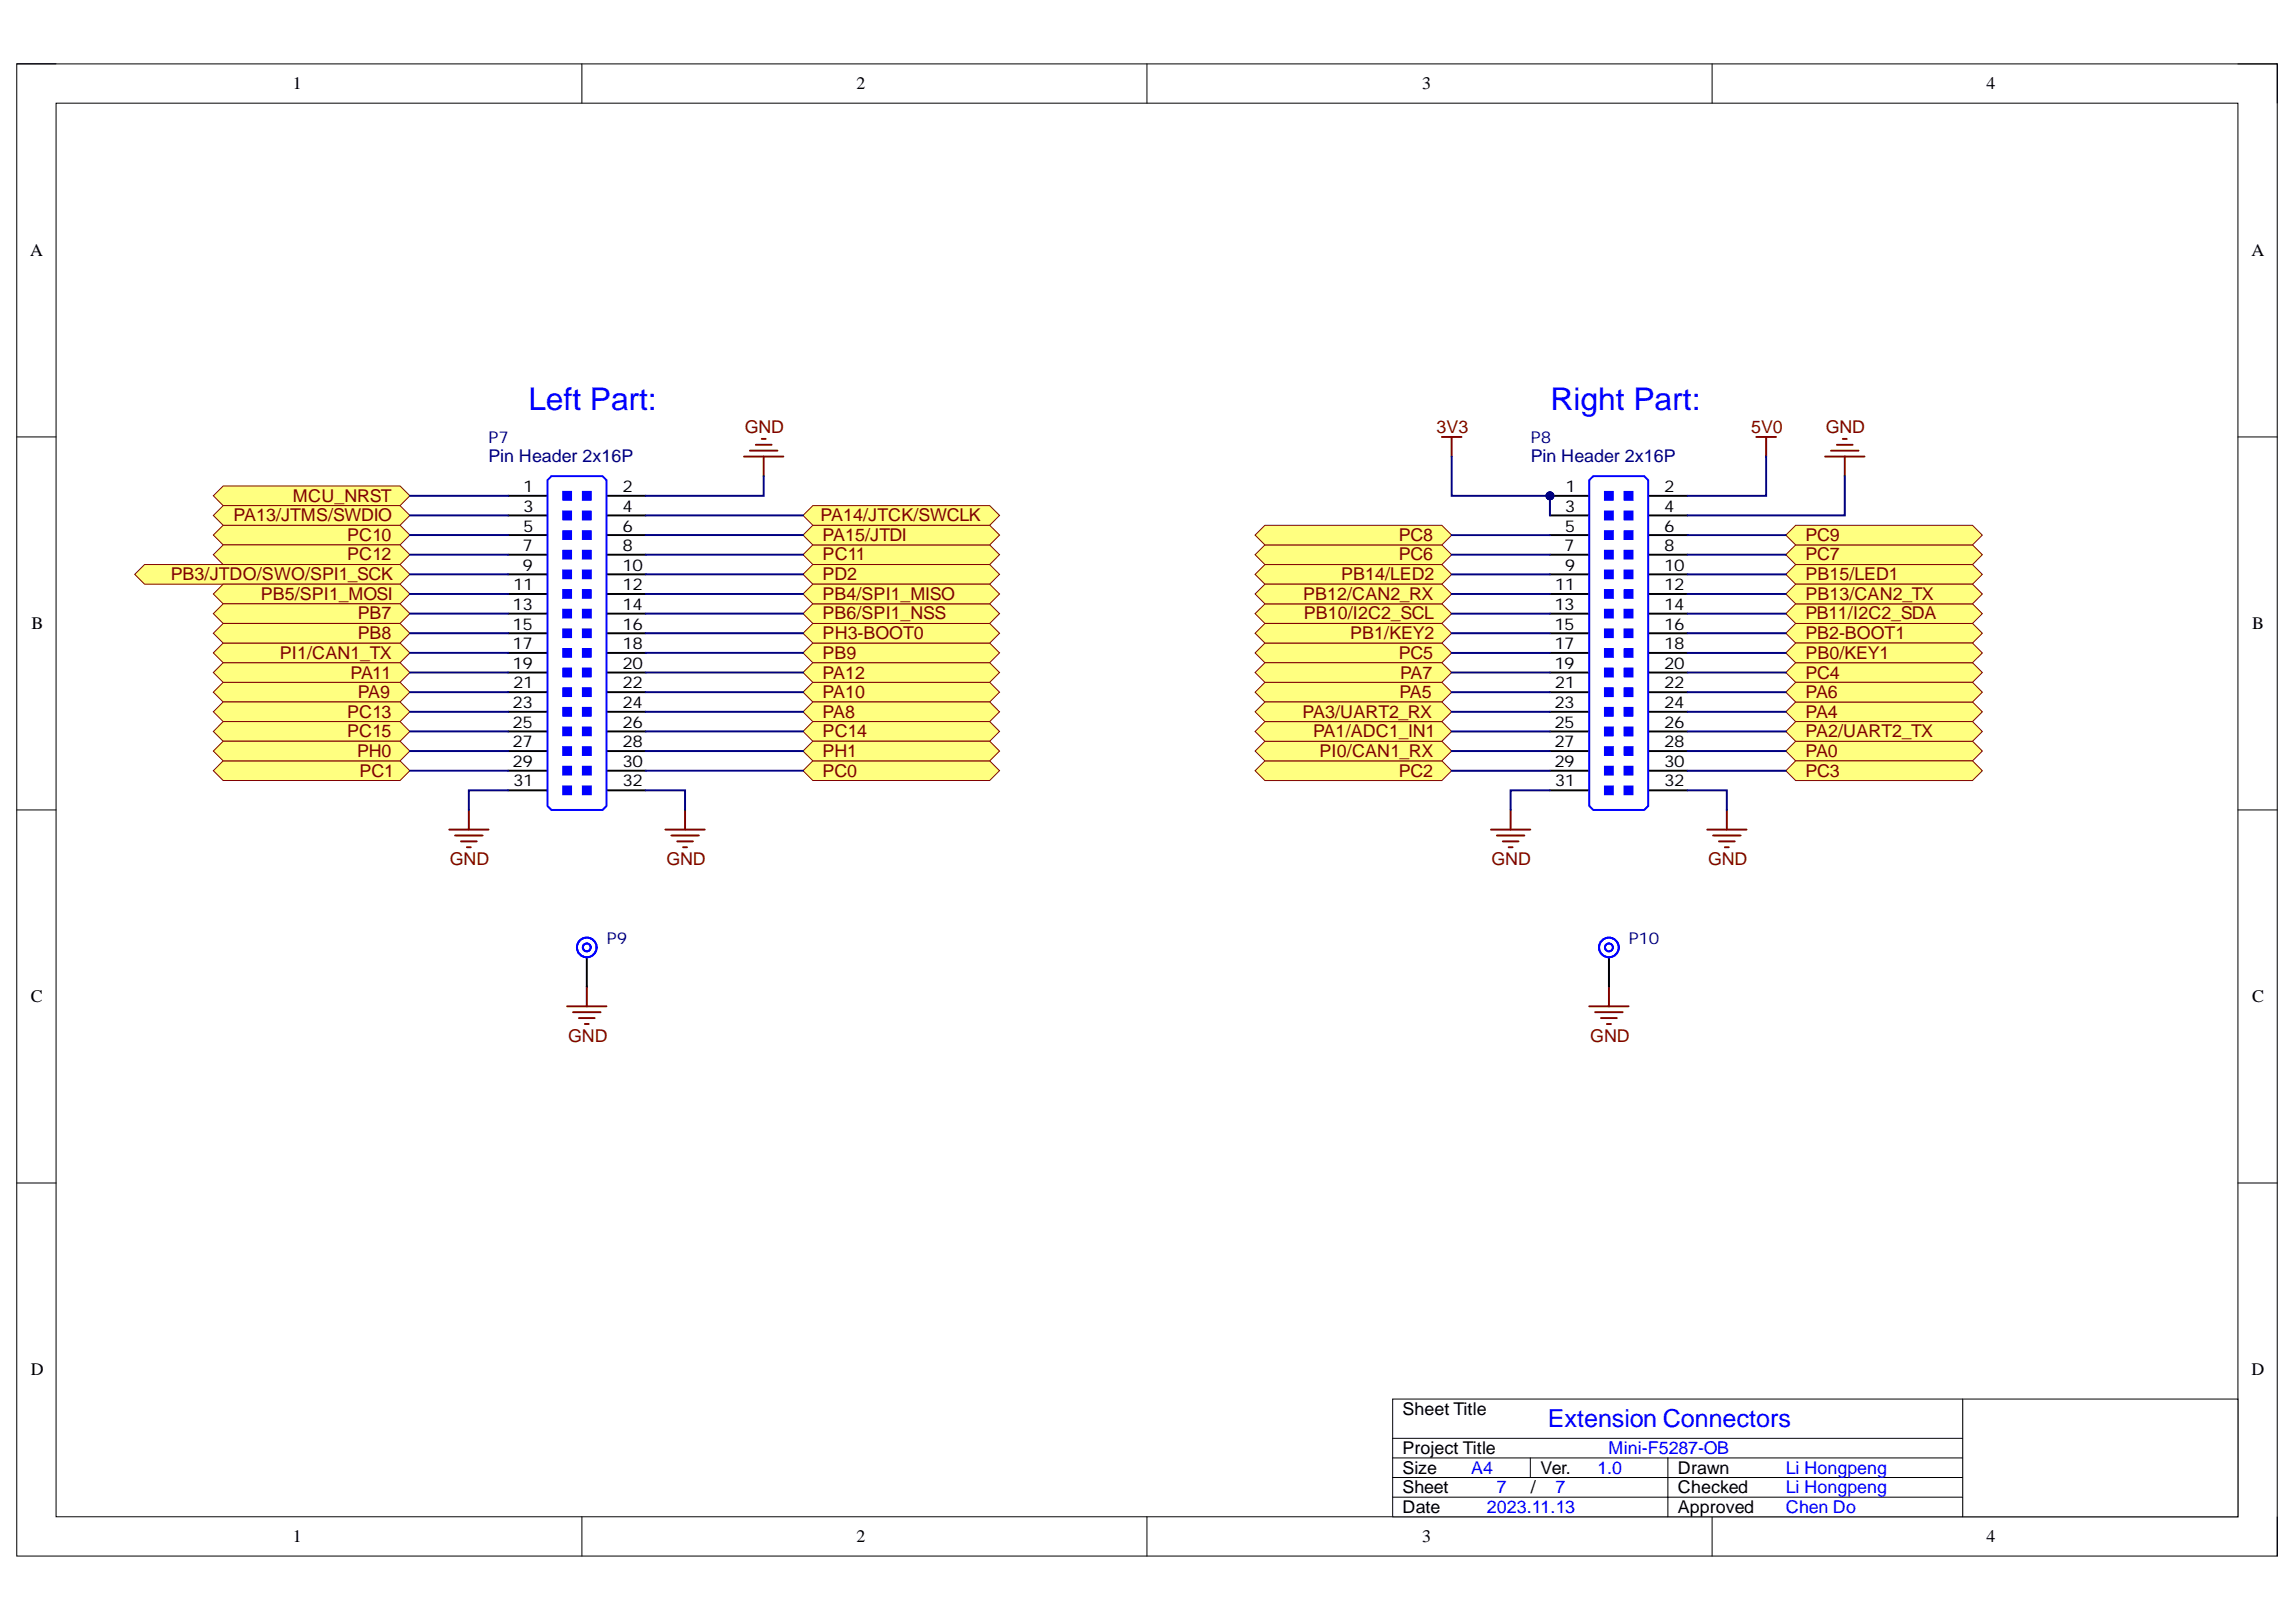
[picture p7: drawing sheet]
<svg xmlns="http://www.w3.org/2000/svg" width="297mm" height="210mm" viewBox="0 0 297 210" stroke-linecap="round" stroke-linejoin="round" font-family="sans-serif">
<defs><g id="words">
<g font-size="4.1" fill="#00f">
<text x="68.4" y="53.1">Left Part:</text>
<text x="200.6" y="53.1">Right Part:</text>
</g>
<text font-size="3.2" fill="#00f" x="200.2" y="184.7">Extension Connectors</text>
<g font-size="2.3">
<text x="37.9" y="11.6">1</text>
<text x="110.8" y="11.6">2</text>
<text x="184" y="11.6">3</text>
<text x="257" y="11.6">4</text>
<text x="3.9" y="33.1">A</text>
<text x="291.3" y="33.1">A</text>
<text x="4.1" y="81.4">B</text>
<text x="291.4" y="81.4">B</text>
<text x="4" y="129.7">C</text>
<text x="291.4" y="129.7">C</text>
<text x="4" y="177.9">D</text>
<text x="291.3" y="177.9">D</text>
<text x="181.5" y="183.1">Sheet Title</text>
<text x="181.5" y="188.2">Project Title</text>
<text x="181.5" y="190.7">Size</text>
<text x="199.3" y="190.7">Ver.</text>
<text x="217.1" y="190.7">Drawn</text>
<text x="181.5" y="193.2">Sheet</text>
<text x="181.5" y="195.8">Date</text>
<text x="198" y="193.2">/</text>
<text x="217.1" y="195.8">Approved</text>
<text x="217.1" y="193.2">Checked</text>
<text x="37.9" y="199.6">1</text>
<text x="110.8" y="199.6">2</text>
<text x="184" y="199.6">3</text>
<text x="257" y="199.6">4</text>
</g>
<g font-size="2.3" fill="#000080">
<text x="63.2" y="59.8">Pin Header 2x16P</text>
<text x="198" y="59.8">Pin Header 2x16P</text>
</g>
<g font-size="2.3" fill="#800000">
<text x="96.4" y="56">GND</text>
<text x="185.9" y="56">3V3</text>
<text x="226.6" y="56">5V0</text>
<text x="236.2" y="56">GND</text>
<text x="37.9" y="64.9">MCU_NRST</text>
<text x="30.2" y="67.5">PA13/JTMS/SWDIO</text>
<text x="44.9" y="70">PC10</text>
<text x="106.2" y="67.5">PA14/JTCK/SWCLK</text>
<text x="106.4" y="70">PA15/JTDI</text>
<text x="181" y="70">PC8</text>
<text x="233.6" y="70">PC9</text>
<text x="22.1" y="75.1">PB3/JTDO/SWO/SPI1_SCK</text>
<text x="33.8" y="77.6">PB5/SPI1_MOSI</text>
<text x="44.9" y="72.5">PC12</text>
<text x="106.4" y="72.5">PC11</text>
<text x="106.4" y="75.1">PD2</text>
<text x="106.4" y="77.6">PB4/SPI1_MISO</text>
<text x="168.6" y="77.6">PB12/CAN2_RX</text>
<text x="173.5" y="75.1">PB14/LED2</text>
<text x="181" y="72.5">PC6</text>
<text x="233.6" y="72.5">PC7</text>
<text x="233.6" y="75.1">PB15/LED1</text>
<text x="233.6" y="77.6">PB13/CAN2_TX</text>
<text x="46.3" y="80.1">PB7</text>
<text x="46.3" y="82.7">PB8</text>
<text x="106.4" y="82.7">PH3-BOOT0</text>
<text x="106.4" y="80.1">PB6/SPI1_NSS</text>
<text x="168.7" y="80.1">PB10/I2C2_SCL</text>
<text x="174.7" y="82.7">PB1/KEY2</text>
<text x="233.6" y="82.7">PB2-BOOT1</text>
<text x="233.6" y="80.1">PB11/I2C2_SDA</text>
<text x="36.2" y="85.3">PI1/CAN1_TX</text>
<text x="45.3" y="87.8">PA11</text>
<text x="106.4" y="87.8">PA12</text>
<text x="106.4" y="85.3">PB9</text>
<text x="181" y="85.3">PC5</text>
<text x="181.1" y="87.8">PA7</text>
<text x="233.6" y="87.8">PC4</text>
<text x="233.6" y="85.3">PB0/KEY1</text>
<text x="44.9" y="92.9">PC13</text>
<text x="44.9" y="95.4">PC15</text>
<text x="46.3" y="90.4">PA9</text>
<text x="106.4" y="90.4">PA10</text>
<text x="106.4" y="92.9">PA8</text>
<text x="106.4" y="95.4">PC14</text>
<text x="168.5" y="92.9">PA3/UART2_RX</text>
<text x="169.9" y="95.4">PA1/ADC1_IN1</text>
<text x="181" y="90.4">PA5</text>
<text x="233.6" y="92.9">PA4</text>
<text x="233.6" y="90.4">PA6</text>
<text x="233.6" y="95.4">PA2/UART2_TX</text>
<text x="46.2" y="98">PH0</text>
<text x="46.5" y="100.5">PC1</text>
<text x="106.4" y="100.5">PC0</text>
<text x="106.4" y="98">PH1</text>
<text x="170.7" y="98">PI0/CAN1_RX</text>
<text x="181" y="100.5">PC2</text>
<text x="233.6" y="98">PA0</text>
<text x="233.6" y="100.5">PC3</text>
<text x="58.2" y="111.9">GND</text>
<text x="86.2" y="111.9">GND</text>
<text x="193" y="111.9">GND</text>
<text x="221" y="111.9">GND</text>
<text x="73.5" y="134.8">GND</text>
<text x="205.7" y="134.8">GND</text>
</g>
<g font-size="2.3" fill="#00f">
<text x="190.3" y="190.7">A4</text>
<text x="206.7" y="190.7">1.0</text>
<text x="208.1" y="188.2">Mini-F5287-OB</text>
<text x="231" y="190.7">Li Hongpeng</text>
<text x="192.4" y="195.8">2023.11.13</text>
<text x="193.6" y="193.2">7</text>
<text x="201.3" y="193.2">7</text>
<text x="231" y="193.2">Li Hongpeng</text>
<text x="231" y="195.8">Chen Do</text>
</g>
<g font-size="2.1" fill="#000080">
<text x="63.2" y="57.3">P7</text>
<text x="198" y="57.3">P8</text>
<text x="78.5" y="122.1">P9</text>
<text x="210.7" y="122.1">P10</text>
</g>
<g font-size="2.1">
<text x="67.7" y="63.7">1</text>
<text x="80.5" y="63.7">2</text>
<text x="202.5" y="63.7">1</text>
<text x="215.3" y="63.7">2</text>
<text x="67.6" y="71.3">7</text>
<text x="67.7" y="66.3">3</text>
<text x="67.7" y="68.8">5</text>
<text x="80.5" y="68.8">6</text>
<text x="80.5" y="66.3">4</text>
<text x="80.5" y="71.3">8</text>
<text x="202.4" y="71.3">7</text>
<text x="202.4" y="66.3">3</text>
<text x="202.4" y="68.8">5</text>
<text x="215.3" y="68.8">6</text>
<text x="215.3" y="66.3">4</text>
<text x="215.3" y="71.3">8</text>
<text x="66.4" y="76.4">11</text>
<text x="67.6" y="73.9">9</text>
<text x="80.5" y="73.9">10</text>
<text x="80.5" y="76.4">12</text>
<text x="201.2" y="76.4">11</text>
<text x="202.4" y="73.9">9</text>
<text x="215.3" y="73.9">10</text>
<text x="215.3" y="76.4">12</text>
<text x="66.3" y="78.9">13</text>
<text x="66.3" y="81.5">15</text>
<text x="80.5" y="78.9">14</text>
<text x="80.5" y="81.5">16</text>
<text x="201.1" y="78.9">13</text>
<text x="201.1" y="81.5">15</text>
<text x="215.3" y="78.9">14</text>
<text x="215.3" y="81.5">16</text>
<text x="66.3" y="84">17</text>
<text x="66.3" y="86.6">19</text>
<text x="66.4" y="89.1">21</text>
<text x="80.5" y="84">18</text>
<text x="80.5" y="86.6">20</text>
<text x="80.5" y="89.1">22</text>
<text x="201.1" y="84">17</text>
<text x="201.1" y="86.6">19</text>
<text x="201.2" y="89.1">21</text>
<text x="215.3" y="84">18</text>
<text x="215.3" y="86.6">20</text>
<text x="215.3" y="89.1">22</text>
<text x="66.3" y="91.6">23</text>
<text x="66.3" y="94.2">25</text>
<text x="80.5" y="91.6">24</text>
<text x="80.5" y="94.2">26</text>
<text x="201.1" y="91.6">23</text>
<text x="201.1" y="94.2">25</text>
<text x="215.3" y="91.6">24</text>
<text x="215.3" y="94.2">26</text>
<text x="66.3" y="96.7">27</text>
<text x="66.3" y="99.2">29</text>
<text x="66.4" y="101.8">31</text>
<text x="80.5" y="96.7">28</text>
<text x="80.5" y="99.2">30</text>
<text x="80.5" y="101.8">32</text>
<text x="201.1" y="96.7">27</text>
<text x="201.1" y="99.2">29</text>
<text x="201.2" y="101.8">31</text>
<text x="215.3" y="96.7">28</text>
<text x="215.3" y="99.2">30</text>
<text x="215.3" y="101.8">32</text>
</g>
</g></defs>
<path d="M2.2 8.3h292.4v193.1h-292.4z" fill="none" stroke="#000" stroke-width=".13"/>
<path d="M7.3 13.4h282.2v182.9h-282.2z" fill-rule="evenodd" fill="#fff"/>
<g fill="none" stroke="#000" stroke-width=".13">
<path d="M2.2 8.3h5.1M7.3 13.4h282.2v182.9h-282.2zM75.3 8.3v5M148.4 8.3v5M221.5 8.3v5.1M289.5 8.3h5.1v5.1M2.2 56.5h5.1M289.5 56.5h5.1M2.2 104.8h5.1M289.5 104.8h5.1M2.2 153.1h5.1M289.5 153.1h5.1"/>
<path d="M75.3 196.3v5.1M148.4 196.3v5.1M221.5 196.3v5.1M294.6 196.3v5.1"/>
</g>
<path d="M180.2 181.1h109.3v15.2h-109.3z" fill-rule="evenodd" fill="#fff"/>
<path d="M180.2 181.1h109.3v15.2h-109.3zM180.2 193.8h73.7M180.2 188.7h73.7M180.2 191.2h73.7M180.2 186.1h73.7M198 188.7v2.5M215.8 188.7v7.6M253.9 181.1v15.2" fill="none" stroke="#000" stroke-width=".13"/>
<path d="M163.6 88.3h22.9l1.3 1.3-1.3 1.2h-22.9l-1.2-1.2z" fill-rule="evenodd" fill="#ffff80"/>
<path d="M163.6 88.3h22.9l1.3 1.3-1.3 1.2h-22.9l-1.2-1.2z" fill="none" stroke="#800000" stroke-width=".13"/>
<path d="M163.6 98.5h22.9l1.3 1.2-1.3 1.3h-22.9l-1.2-1.3z" fill-rule="evenodd" fill="#ffff80"/>
<path d="M163.6 98.5h22.9l1.3 1.2-1.3 1.3h-22.9l-1.2-1.3z" fill="none" stroke="#800000" stroke-width=".13"/>
<path d="M162.4 97.2l1.2-1.3h22.9l1.3 1.3-1.3 1.3h-22.9z" fill-rule="evenodd" fill="#ffff80"/>
<path d="M162.4 97.2l1.2-1.3h22.9l1.3 1.3-1.3 1.3h-22.9z" fill="none" stroke="#800000" stroke-width=".13"/>
<path d="M162.4 71.8l1.2-1.3h22.9l1.3 1.3-1.3 1.3h-22.9z" fill-rule="evenodd" fill="#ffff80"/>
<path d="M162.4 71.8l1.2-1.3h22.9l1.3 1.3-1.3 1.3h-22.9z" fill="none" stroke="#800000" stroke-width=".13"/>
<path d="M163.6 83.2h22.9l1.3 1.3-1.3 1.3h-22.9l-1.2-1.3z" fill-rule="evenodd" fill="#ffff80"/>
<path d="M163.6 83.2h22.9l1.3 1.3-1.3 1.3h-22.9l-1.2-1.3z" fill="none" stroke="#800000" stroke-width=".13"/>
<path d="M162.4 87l1.2-1.2h22.9l1.3 1.2-1.3 1.3h-22.9z" fill-rule="evenodd" fill="#ffff80"/>
<path d="M162.4 87l1.2-1.2h22.9l1.3 1.2-1.3 1.3h-22.9z" fill="none" stroke="#800000" stroke-width=".13"/>
<path d="M231 97.2l1.3-1.3h22.9l1.3 1.3-1.3 1.3h-22.9z" fill-rule="evenodd" fill="#ffff80"/>
<path d="M231 97.2l1.3-1.3h22.9l1.3 1.3-1.3 1.3h-22.9z" fill="none" stroke="#800000" stroke-width=".13"/>
<path d="M231 92.1l1.3-1.3h22.9l1.3 1.3-1.3 1.3h-22.9z" fill-rule="evenodd" fill="#ffff80"/>
<path d="M231 92.1l1.3-1.3h22.9l1.3 1.3-1.3 1.3h-22.9z" fill="none" stroke="#800000" stroke-width=".13"/>
<path d="M232.3 98.5h22.9l1.3 1.2-1.3 1.3h-22.9l-1.3-1.3z" fill-rule="evenodd" fill="#ffff80"/>
<path d="M232.3 98.5h22.9l1.3 1.2-1.3 1.3h-22.9l-1.3-1.3z" fill="none" stroke="#800000" stroke-width=".13"/>
<path d="M231 71.8l1.3-1.3h22.9l1.3 1.3-1.3 1.3h-22.9z" fill-rule="evenodd" fill="#ffff80"/>
<path d="M231 71.8l1.3-1.3h22.9l1.3 1.3-1.3 1.3h-22.9z" fill="none" stroke="#800000" stroke-width=".13"/>
<path d="M231 87l1.3-1.2h22.9l1.3 1.2-1.3 1.3h-22.9z" fill-rule="evenodd" fill="#ffff80"/>
<path d="M231 87l1.3-1.2h22.9l1.3 1.2-1.3 1.3h-22.9z" fill="none" stroke="#800000" stroke-width=".13"/>
<path d="M232.3 88.3h22.9l1.3 1.3-1.3 1.2h-22.9l-1.3-1.2z" fill-rule="evenodd" fill="#ffff80"/>
<path d="M232.3 88.3h22.9l1.3 1.3-1.3 1.2h-22.9l-1.3-1.2z" fill="none" stroke="#800000" stroke-width=".13"/>
<path d="M186.5 56.5h2.6M187.8 56.5v2.6M236.1 59.1h5.1M236.9 58.3h3.5M237.6 57.6h2.1M238.4 56.8h.5M238.7 59.1v2.5" fill="none" stroke="#800000" stroke-width=".25"/>
<path d="M163.6 93.4h22.9l1.3 1.3-1.3 1.2h-22.9l-1.2-1.2z" fill-rule="evenodd" fill="#ffff80"/>
<path d="M163.6 93.4h22.9l1.3 1.3-1.3 1.2h-22.9l-1.2-1.2z" fill="none" stroke="#800000" stroke-width=".13"/>
<path d="M231 81.9l1.3-1.2h22.9l1.3 1.2-1.3 1.3h-22.9z" fill-rule="evenodd" fill="#ffff80"/>
<path d="M231 81.9l1.3-1.2h22.9l1.3 1.2-1.3 1.3h-22.9z" fill="none" stroke="#800000" stroke-width=".13"/>
<path d="M96.3 59.1h5M97 58.3h3.6M97.8 57.6h2M98.5 56.8h.6M98.8 59.1v2.5" fill="none" stroke="#800000" stroke-width=".25"/>
<path d="M27.6 64.2l1.3-1.3h22.9l1.2 1.3-1.2 1.2h-22.9z" fill-rule="evenodd" fill="#ffff80"/>
<path d="M27.6 64.2l1.3-1.3h22.9l1.2 1.3-1.2 1.2h-22.9z" fill="none" stroke="#800000" stroke-width=".13"/>
<path d="M105.2 88.3h22.8l1.3 1.3-1.3 1.2h-22.8l-1.3-1.2z" fill-rule="evenodd" fill="#ffff80"/>
<path d="M105.2 88.3h22.8l1.3 1.3-1.3 1.2h-22.8l-1.3-1.2z" fill="none" stroke="#800000" stroke-width=".13"/>
<path d="M105.2 85.8h22.8l1.3 1.2-1.3 1.3h-22.8l-1.3-1.3z" fill-rule="evenodd" fill="#ffff80"/>
<path d="M105.2 85.8h22.8l1.3 1.2-1.3 1.3h-22.8l-1.3-1.3z" fill="none" stroke="#800000" stroke-width=".13"/>
<path d="M105.2 83.2h22.8l1.3 1.3-1.3 1.3h-22.8l-1.3-1.3z" fill-rule="evenodd" fill="#ffff80"/>
<path d="M105.2 83.2h22.8l1.3 1.3-1.3 1.3h-22.8l-1.3-1.3z" fill="none" stroke="#800000" stroke-width=".13"/>
<path d="M103.9 81.9l1.3-1.2h22.8l1.3 1.2-1.3 1.3h-22.8z" fill-rule="evenodd" fill="#ffff80"/>
<path d="M103.9 81.9l1.3-1.2h22.8l1.3 1.2-1.3 1.3h-22.8z" fill="none" stroke="#800000" stroke-width=".13"/>
<path d="M103.9 71.8l1.3-1.3h22.8l1.3 1.3-1.3 1.3h-22.8z" fill-rule="evenodd" fill="#ffff80"/>
<path d="M103.9 71.8l1.3-1.3h22.8l1.3 1.3-1.3 1.3h-22.8z" fill="none" stroke="#800000" stroke-width=".13"/>
<path d="M103.9 74.3l1.3-1.2h22.8l1.3 1.2-1.3 1.3h-22.8z" fill-rule="evenodd" fill="#ffff80"/>
<path d="M103.9 74.3l1.3-1.2h22.8l1.3 1.2-1.3 1.3h-22.8z" fill="none" stroke="#800000" stroke-width=".13"/>
<path d="M28.9 88.3h22.9l1.2 1.3-1.2 1.2h-22.9l-1.3-1.2z" fill-rule="evenodd" fill="#ffff80"/>
<path d="M28.9 88.3h22.9l1.2 1.3-1.2 1.2h-22.9l-1.3-1.2z" fill="none" stroke="#800000" stroke-width=".13"/>
<path d="M28.9 85.8h22.9l1.2 1.2-1.2 1.3h-22.9l-1.3-1.3z" fill-rule="evenodd" fill="#ffff80"/>
<path d="M28.9 85.8h22.9l1.2 1.2-1.2 1.3h-22.9l-1.3-1.3z" fill="none" stroke="#800000" stroke-width=".13"/>
<path d="M28.9 83.2h22.9l1.2 1.3-1.2 1.3h-22.9l-1.3-1.3z" fill-rule="evenodd" fill="#ffff80"/>
<path d="M28.9 83.2h22.9l1.2 1.3-1.2 1.3h-22.9l-1.3-1.3z" fill="none" stroke="#800000" stroke-width=".13"/>
<path d="M27.6 69.2l1.3-1.2h22.9l1.2 1.2-1.2 1.3h-22.9z" fill-rule="evenodd" fill="#ffff80"/>
<path d="M27.6 69.2l1.3-1.2h22.9l1.2 1.2-1.2 1.3h-22.9z" fill="none" stroke="#800000" stroke-width=".13"/>
<path d="M27.6 71.8l1.3-1.3h22.9l1.2 1.3-1.2 1.3h-22.9z" fill-rule="evenodd" fill="#ffff80"/>
<path d="M27.6 71.8l1.3-1.3h22.9l1.2 1.3-1.2 1.3h-22.9z" fill="none" stroke="#800000" stroke-width=".13"/>
<path d="M105.2 90.8h22.8l1.3 1.3-1.3 1.3h-22.8l-1.3-1.3z" fill-rule="evenodd" fill="#ffff80"/>
<path d="M105.2 90.8h22.8l1.3 1.3-1.3 1.3h-22.8l-1.3-1.3z" fill="none" stroke="#800000" stroke-width=".13"/>
<path d="M28.9 90.8h22.9l1.2 1.3-1.2 1.3h-22.9l-1.3-1.3z" fill-rule="evenodd" fill="#ffff80"/>
<path d="M28.9 90.8h22.9l1.2 1.3-1.2 1.3h-22.9l-1.3-1.3z" fill="none" stroke="#800000" stroke-width=".13"/>
<path d="M105.2 98.5h22.8l1.3 1.2-1.3 1.3h-22.8l-1.3-1.3z" fill-rule="evenodd" fill="#ffff80"/>
<path d="M105.2 98.5h22.8l1.3 1.2-1.3 1.3h-22.8l-1.3-1.3z" fill="none" stroke="#800000" stroke-width=".13"/>
<path d="M28.9 98.5h22.9l1.2 1.2-1.2 1.3h-22.9l-1.3-1.3z" fill-rule="evenodd" fill="#ffff80"/>
<path d="M28.9 98.5h22.9l1.2 1.2-1.2 1.3h-22.9l-1.3-1.3z" fill="none" stroke="#800000" stroke-width=".13"/>
<g fill="none" stroke="#800000" stroke-width=".25">
<path d="M227.2 56.5h2.6M228.5 56.5v2.6M58.1 107.4h5.1M58.9 108.1h3.5M59.6 108.9h2.1M60.4 109.6h.5M60.7 104.8v2.6M86.1 107.4h5.1M86.9 108.1h3.5M87.6 108.9h2M88.4 109.6h.5M88.6 104.8v2.6"/>
<path d="M192.9 107.4h5.1M193.7 108.1h3.5M194.4 108.9h2M195.2 109.6h.5M195.4 104.8v2.6M220.9 107.4h5.1M221.6 108.1h3.6M222.4 108.9h2M223.1 109.6h.6M223.4 104.8v2.6M73.4 130.2h5.1M74.1 131h3.6"/>
<path d="M74.9 131.7h2M75.7 132.5h.5M75.9 127.7v2.5M205.6 130.2h5.1M206.4 131h3.5M207.1 131.7h2.1M207.9 132.5h.5M208.2 127.7v2.5"/>
</g>
<path d="M162.4 69.2l1.2-1.2h22.9l1.3 1.2-1.3 1.3h-22.9z" fill-rule="evenodd" fill="#ffff80"/>
<path d="M162.4 69.2l1.2-1.2h22.9l1.3 1.2-1.3 1.3h-22.9z" fill="none" stroke="#800000" stroke-width=".13"/>
<path d="M231 69.2l1.3-1.2h22.9l1.3 1.2-1.3 1.3h-22.9z" fill-rule="evenodd" fill="#ffff80"/>
<path d="M231 69.2l1.3-1.2h22.9l1.3 1.2-1.3 1.3h-22.9z" fill="none" stroke="#800000" stroke-width=".13"/>
<path d="M162.4 74.3l1.2-1.2h22.9l1.3 1.2-1.3 1.3h-22.9z" fill-rule="evenodd" fill="#ffff80"/>
<path d="M162.4 74.3l1.2-1.2h22.9l1.3 1.2-1.3 1.3h-22.9z" fill="none" stroke="#800000" stroke-width=".13"/>
<path d="M231 74.3l1.3-1.2h22.9l1.3 1.2-1.3 1.3h-22.9z" fill-rule="evenodd" fill="#ffff80"/>
<path d="M231 74.3l1.3-1.2h22.9l1.3 1.2-1.3 1.3h-22.9z" fill="none" stroke="#800000" stroke-width=".13"/>
<path d="M162.4 79.4l1.2-1.3h22.9l1.3 1.3-1.3 1.3h-22.9z" fill-rule="evenodd" fill="#ffff80"/>
<path d="M162.4 79.4l1.2-1.3h22.9l1.3 1.3-1.3 1.3h-22.9z" fill="none" stroke="#800000" stroke-width=".13"/>
<path d="M231 79.4l1.3-1.3h22.9l1.3 1.3-1.3 1.3h-22.9z" fill-rule="evenodd" fill="#ffff80"/>
<path d="M231 79.4l1.3-1.3h22.9l1.3 1.3-1.3 1.3h-22.9z" fill="none" stroke="#800000" stroke-width=".13"/>
<path d="M162.4 81.9l1.2-1.2h22.9l1.3 1.2-1.3 1.3h-22.9z" fill-rule="evenodd" fill="#ffff80"/>
<path d="M162.4 81.9l1.2-1.2h22.9l1.3 1.2-1.3 1.3h-22.9z" fill="none" stroke="#800000" stroke-width=".13"/>
<path d="M232.3 83.2h22.9l1.3 1.3-1.3 1.3h-22.9l-1.3-1.3z" fill-rule="evenodd" fill="#ffff80"/>
<path d="M232.3 83.2h22.9l1.3 1.3-1.3 1.3h-22.9l-1.3-1.3z" fill="none" stroke="#800000" stroke-width=".13"/>
<path d="M162.4 76.9l1.2-1.3h22.9l1.3 1.3-1.3 1.2h-22.9z" fill-rule="evenodd" fill="#ffff80"/>
<path d="M162.4 76.9l1.2-1.3h22.9l1.3 1.3-1.3 1.2h-22.9z" fill="none" stroke="#800000" stroke-width=".13"/>
<path d="M231 76.9l1.3-1.3h22.9l1.3 1.3-1.3 1.2h-22.9z" fill-rule="evenodd" fill="#ffff80"/>
<path d="M231 76.9l1.3-1.3h22.9l1.3 1.3-1.3 1.2h-22.9z" fill="none" stroke="#800000" stroke-width=".13"/>
<g fill="none" stroke="#000" stroke-width=".25">
<path d="M65.7 64.2h5.1M65.7 66.7h5.1M65.7 69.2h5.1M65.7 71.8h5.1M65.7 74.3h5.1M65.7 76.9h5.1M65.7 79.4h5.1M78.5 64.2h5M78.5 66.7h5M78.5 69.2h5M78.5 71.8h5M78.5 74.3h5"/>
<path d="M78.5 76.9h5M78.5 79.4h5M65.7 81.9h5.1M65.7 84.5h5.1M65.7 87h5.1M65.7 89.6h5.1M65.7 92.1h5.1M65.7 94.7h5.1M65.7 97.2h5.1M65.7 99.7h5.1M78.5 81.9h5M78.5 84.5h5"/>
<path d="M78.5 87h5M78.5 89.6h5M78.5 92.1h5M78.5 94.7h5M78.5 97.2h5M78.5 99.7h5M65.7 102.3h5.1M78.5 102.3h5"/>
</g>
<path d="M71.3 61.6h6.6l.6 .5v42.2l-.6 .5h-6.6l-.5-.5v-42.2z" fill-rule="evenodd" fill="#fff"/>
<path d="M71.3 61.6h6.6l.6 .5v42.2l-.6 .5h-6.6l-.5-.5v-42.2z" fill="none" stroke="#00f" stroke-width=".25"/>
<path d="M72.9 63.7h1v1h-1z" fill-rule="evenodd" fill="#00f"/>
<path d="M72.9 63.7h1v1h-1z" fill="none" stroke="#00f" stroke-width=".25"/>
<path d="M75.4 63.7h1v1h-1z" fill-rule="evenodd" fill="#00f"/>
<path d="M75.4 63.7h1v1h-1z" fill="none" stroke="#00f" stroke-width=".25"/>
<path d="M72.9 66.2h1v1h-1z" fill-rule="evenodd" fill="#00f"/>
<path d="M72.9 66.2h1v1h-1z" fill="none" stroke="#00f" stroke-width=".25"/>
<path d="M75.4 66.2h1v1h-1z" fill-rule="evenodd" fill="#00f"/>
<path d="M75.4 66.2h1v1h-1z" fill="none" stroke="#00f" stroke-width=".25"/>
<path d="M72.9 68.7h1v1h-1z" fill-rule="evenodd" fill="#00f"/>
<path d="M72.9 68.7h1v1h-1z" fill="none" stroke="#00f" stroke-width=".25"/>
<path d="M75.4 68.7h1v1h-1z" fill-rule="evenodd" fill="#00f"/>
<path d="M75.4 68.7h1v1h-1z" fill="none" stroke="#00f" stroke-width=".25"/>
<path d="M72.9 71.3h1v1h-1z" fill-rule="evenodd" fill="#00f"/>
<path d="M72.9 71.3h1v1h-1z" fill="none" stroke="#00f" stroke-width=".25"/>
<path d="M75.4 71.3h1v1h-1z" fill-rule="evenodd" fill="#00f"/>
<path d="M75.4 71.3h1v1h-1z" fill="none" stroke="#00f" stroke-width=".25"/>
<path d="M72.9 73.8h1v1h-1z" fill-rule="evenodd" fill="#00f"/>
<path d="M72.9 73.8h1v1h-1z" fill="none" stroke="#00f" stroke-width=".25"/>
<path d="M75.4 73.8h1v1h-1z" fill-rule="evenodd" fill="#00f"/>
<path d="M75.4 73.8h1v1h-1z" fill="none" stroke="#00f" stroke-width=".25"/>
<path d="M72.9 76.4h1v1h-1z" fill-rule="evenodd" fill="#00f"/>
<path d="M72.9 76.4h1v1h-1z" fill="none" stroke="#00f" stroke-width=".25"/>
<path d="M75.4 76.4h1v1h-1z" fill-rule="evenodd" fill="#00f"/>
<path d="M75.4 76.4h1v1h-1z" fill="none" stroke="#00f" stroke-width=".25"/>
<path d="M72.9 78.9h1v1h-1z" fill-rule="evenodd" fill="#00f"/>
<path d="M72.9 78.9h1v1h-1z" fill="none" stroke="#00f" stroke-width=".25"/>
<path d="M75.4 78.9h1v1h-1z" fill-rule="evenodd" fill="#00f"/>
<path d="M75.4 78.9h1v1h-1z" fill="none" stroke="#00f" stroke-width=".25"/>
<path d="M72.9 81.4h1v1.1h-1z" fill-rule="evenodd" fill="#00f"/>
<path d="M72.9 81.4h1v1.1h-1z" fill="none" stroke="#00f" stroke-width=".25"/>
<path d="M75.4 81.4h1v1.1h-1z" fill-rule="evenodd" fill="#00f"/>
<path d="M75.4 81.4h1v1.1h-1z" fill="none" stroke="#00f" stroke-width=".25"/>
<path d="M72.9 84h1v1h-1z" fill-rule="evenodd" fill="#00f"/>
<path d="M72.9 84h1v1h-1z" fill="none" stroke="#00f" stroke-width=".25"/>
<path d="M75.4 84h1v1h-1z" fill-rule="evenodd" fill="#00f"/>
<path d="M75.4 84h1v1h-1z" fill="none" stroke="#00f" stroke-width=".25"/>
<path d="M72.9 86.5h1v1h-1z" fill-rule="evenodd" fill="#00f"/>
<path d="M72.9 86.5h1v1h-1z" fill="none" stroke="#00f" stroke-width=".25"/>
<path d="M75.4 86.5h1v1h-1z" fill-rule="evenodd" fill="#00f"/>
<path d="M75.4 86.5h1v1h-1z" fill="none" stroke="#00f" stroke-width=".25"/>
<path d="M72.9 89.1h1v1h-1z" fill-rule="evenodd" fill="#00f"/>
<path d="M72.9 89.1h1v1h-1z" fill="none" stroke="#00f" stroke-width=".25"/>
<path d="M75.4 89.1h1v1h-1z" fill-rule="evenodd" fill="#00f"/>
<path d="M75.4 89.1h1v1h-1z" fill="none" stroke="#00f" stroke-width=".25"/>
<path d="M72.9 91.6h1v1h-1z" fill-rule="evenodd" fill="#00f"/>
<path d="M72.9 91.6h1v1h-1z" fill="none" stroke="#00f" stroke-width=".25"/>
<path d="M75.4 91.6h1v1h-1z" fill-rule="evenodd" fill="#00f"/>
<path d="M75.4 91.6h1v1h-1z" fill="none" stroke="#00f" stroke-width=".25"/>
<path d="M72.9 94.1h1v1.1h-1z" fill-rule="evenodd" fill="#00f"/>
<path d="M72.9 94.1h1v1.1h-1z" fill="none" stroke="#00f" stroke-width=".25"/>
<path d="M75.4 94.1h1v1.1h-1z" fill-rule="evenodd" fill="#00f"/>
<path d="M75.4 94.1h1v1.1h-1z" fill="none" stroke="#00f" stroke-width=".25"/>
<path d="M72.9 96.7h1v1h-1z" fill-rule="evenodd" fill="#00f"/>
<path d="M72.9 96.7h1v1h-1z" fill="none" stroke="#00f" stroke-width=".25"/>
<path d="M75.4 96.7h1v1h-1z" fill-rule="evenodd" fill="#00f"/>
<path d="M75.4 96.7h1v1h-1z" fill="none" stroke="#00f" stroke-width=".25"/>
<path d="M72.9 99.2h1v1h-1z" fill-rule="evenodd" fill="#00f"/>
<path d="M72.9 99.2h1v1h-1z" fill="none" stroke="#00f" stroke-width=".25"/>
<path d="M75.4 99.2h1v1h-1z" fill-rule="evenodd" fill="#00f"/>
<path d="M75.4 99.2h1v1h-1z" fill="none" stroke="#00f" stroke-width=".25"/>
<path d="M72.9 101.8h1v1h-1z" fill-rule="evenodd" fill="#00f"/>
<path d="M72.9 101.8h1v1h-1z" fill="none" stroke="#00f" stroke-width=".25"/>
<path d="M75.4 101.8h1v1h-1z" fill-rule="evenodd" fill="#00f"/>
<path d="M75.4 101.8h1v1h-1z" fill="none" stroke="#00f" stroke-width=".25"/>
<circle cx="200.5" cy="64.2" r=".51" fill="#000080"/>
<circle cx="200.5" cy="64.2" r=".51" fill="none" stroke="#000080" stroke-width=".13"/>
<path d="M200.5 64.2h5.1" fill="none" stroke="#000" stroke-width=".25"/>
<circle cx="200.5" cy="64.2" r=".51" fill="#000080"/>
<circle cx="200.5" cy="64.2" r=".51" fill="none" stroke="#000080" stroke-width=".13"/>
<g fill="none" stroke="#000" stroke-width=".25">
<path d="M200.5 66.7h5.1M200.5 69.2h5.1M200.5 71.8h5.1M200.5 74.3h5.1M200.5 76.9h5.1M200.5 79.4h5.1M213.2 64.2h5.1M213.2 66.7h5.1M213.2 69.2h5.1M213.2 71.8h5.1M213.2 74.3h5.1M213.2 76.9h5.1"/>
<path d="M213.2 79.4h5.1M200.5 81.9h5.1M200.5 84.5h5.1M200.5 87h5.1M200.5 89.6h5.1M200.5 92.1h5.1M200.5 94.7h5.1M200.5 97.2h5.1M200.5 99.7h5.1M213.2 81.9h5.1M213.2 84.5h5.1M213.2 87h5.1"/>
<path d="M213.2 89.6h5.1M213.2 92.1h5.1M213.2 94.7h5.1M213.2 97.2h5.1M213.2 99.7h5.1M200.5 102.3h5.1M213.2 102.3h5.1"/>
</g>
<path d="M206.1 61.6h6.6l.5 .5v42.2l-.5 .5h-6.6l-.5-.5v-42.2z" fill-rule="evenodd" fill="#fff"/>
<path d="M206.1 61.6h6.6l.5 .5v42.2l-.5 .5h-6.6l-.5-.5v-42.2z" fill="none" stroke="#00f" stroke-width=".25"/>
<path d="M207.6 63.7h1.1v1h-1.1z" fill-rule="evenodd" fill="#00f"/>
<path d="M207.6 63.7h1.1v1h-1.1z" fill="none" stroke="#00f" stroke-width=".25"/>
<path d="M210.2 63.7h1v1h-1z" fill-rule="evenodd" fill="#00f"/>
<path d="M210.2 63.7h1v1h-1z" fill="none" stroke="#00f" stroke-width=".25"/>
<path d="M207.6 66.2h1.1v1h-1.1z" fill-rule="evenodd" fill="#00f"/>
<path d="M207.6 66.2h1.1v1h-1.1z" fill="none" stroke="#00f" stroke-width=".25"/>
<path d="M210.2 66.2h1v1h-1z" fill-rule="evenodd" fill="#00f"/>
<path d="M210.2 66.2h1v1h-1z" fill="none" stroke="#00f" stroke-width=".25"/>
<path d="M207.6 68.7h1.1v1.1h-1.1z" fill-rule="evenodd" fill="#00f"/>
<path d="M207.6 68.7h1.1v1.1h-1.1z" fill="none" stroke="#00f" stroke-width=".25"/>
<path d="M210.2 68.7h1v1.1h-1z" fill-rule="evenodd" fill="#00f"/>
<path d="M210.2 68.7h1v1.1h-1z" fill="none" stroke="#00f" stroke-width=".25"/>
<path d="M207.6 71.3h1.1v1h-1.1z" fill-rule="evenodd" fill="#00f"/>
<path d="M207.6 71.3h1.1v1h-1.1z" fill="none" stroke="#00f" stroke-width=".25"/>
<path d="M210.2 71.3h1v1h-1z" fill-rule="evenodd" fill="#00f"/>
<path d="M210.2 71.3h1v1h-1z" fill="none" stroke="#00f" stroke-width=".25"/>
<path d="M207.6 73.8h1.1v1h-1.1z" fill-rule="evenodd" fill="#00f"/>
<path d="M207.6 73.8h1.1v1h-1.1z" fill="none" stroke="#00f" stroke-width=".25"/>
<path d="M210.2 73.8h1v1h-1z" fill-rule="evenodd" fill="#00f"/>
<path d="M210.2 73.8h1v1h-1z" fill="none" stroke="#00f" stroke-width=".25"/>
<path d="M207.6 76.4h1.1v1h-1.1z" fill-rule="evenodd" fill="#00f"/>
<path d="M207.6 76.4h1.1v1h-1.1z" fill="none" stroke="#00f" stroke-width=".25"/>
<path d="M210.2 76.4h1v1h-1z" fill-rule="evenodd" fill="#00f"/>
<path d="M210.2 76.4h1v1h-1z" fill="none" stroke="#00f" stroke-width=".25"/>
<path d="M207.6 78.9h1.1v1h-1.1z" fill-rule="evenodd" fill="#00f"/>
<path d="M207.6 78.9h1.1v1h-1.1z" fill="none" stroke="#00f" stroke-width=".25"/>
<path d="M210.2 78.9h1v1h-1z" fill-rule="evenodd" fill="#00f"/>
<path d="M210.2 78.9h1v1h-1z" fill="none" stroke="#00f" stroke-width=".25"/>
<path d="M207.6 81.4h1.1v1.1h-1.1z" fill-rule="evenodd" fill="#00f"/>
<path d="M207.6 81.4h1.1v1.1h-1.1z" fill="none" stroke="#00f" stroke-width=".25"/>
<path d="M210.2 81.4h1v1.1h-1z" fill-rule="evenodd" fill="#00f"/>
<path d="M210.2 81.4h1v1.1h-1z" fill="none" stroke="#00f" stroke-width=".25"/>
<path d="M207.6 84h1.1v1h-1.1z" fill-rule="evenodd" fill="#00f"/>
<path d="M207.6 84h1.1v1h-1.1z" fill="none" stroke="#00f" stroke-width=".25"/>
<path d="M210.2 84h1v1h-1z" fill-rule="evenodd" fill="#00f"/>
<path d="M210.2 84h1v1h-1z" fill="none" stroke="#00f" stroke-width=".25"/>
<path d="M207.6 86.5h1.1v1h-1.1z" fill-rule="evenodd" fill="#00f"/>
<path d="M207.6 86.5h1.1v1h-1.1z" fill="none" stroke="#00f" stroke-width=".25"/>
<path d="M210.2 86.5h1v1h-1z" fill-rule="evenodd" fill="#00f"/>
<path d="M210.2 86.5h1v1h-1z" fill="none" stroke="#00f" stroke-width=".25"/>
<path d="M207.6 89.1h1.1v1h-1.1z" fill-rule="evenodd" fill="#00f"/>
<path d="M207.6 89.1h1.1v1h-1.1z" fill="none" stroke="#00f" stroke-width=".25"/>
<path d="M210.2 89.1h1v1h-1z" fill-rule="evenodd" fill="#00f"/>
<path d="M210.2 89.1h1v1h-1z" fill="none" stroke="#00f" stroke-width=".25"/>
<path d="M207.6 91.6h1.1v1h-1.1z" fill-rule="evenodd" fill="#00f"/>
<path d="M207.6 91.6h1.1v1h-1.1z" fill="none" stroke="#00f" stroke-width=".25"/>
<path d="M210.2 91.6h1v1h-1z" fill-rule="evenodd" fill="#00f"/>
<path d="M210.2 91.6h1v1h-1z" fill="none" stroke="#00f" stroke-width=".25"/>
<path d="M207.6 94.1h1.1v1.1h-1.1z" fill-rule="evenodd" fill="#00f"/>
<path d="M207.6 94.1h1.1v1.1h-1.1z" fill="none" stroke="#00f" stroke-width=".25"/>
<path d="M210.2 94.1h1v1.1h-1z" fill-rule="evenodd" fill="#00f"/>
<path d="M210.2 94.1h1v1.1h-1z" fill="none" stroke="#00f" stroke-width=".25"/>
<path d="M207.6 96.7h1.1v1h-1.1z" fill-rule="evenodd" fill="#00f"/>
<path d="M207.6 96.7h1.1v1h-1.1z" fill="none" stroke="#00f" stroke-width=".25"/>
<path d="M210.2 96.7h1v1h-1z" fill-rule="evenodd" fill="#00f"/>
<path d="M210.2 96.7h1v1h-1z" fill="none" stroke="#00f" stroke-width=".25"/>
<path d="M207.6 99.2h1.1v1h-1.1z" fill-rule="evenodd" fill="#00f"/>
<path d="M207.6 99.2h1.1v1h-1.1z" fill="none" stroke="#00f" stroke-width=".25"/>
<path d="M210.2 99.2h1v1h-1z" fill-rule="evenodd" fill="#00f"/>
<path d="M210.2 99.2h1v1h-1z" fill="none" stroke="#00f" stroke-width=".25"/>
<path d="M207.6 101.8h1.1v1h-1.1z" fill-rule="evenodd" fill="#00f"/>
<path d="M207.6 101.8h1.1v1h-1.1z" fill="none" stroke="#00f" stroke-width=".25"/>
<path d="M210.2 101.8h1v1h-1z" fill-rule="evenodd" fill="#00f"/>
<g fill="none" stroke="#00f" stroke-width=".25">
<path d="M210.2 101.8h1v1h-1z"/>
<circle cx="75.9" cy="122.6" r=".51"/>
<circle cx="75.9" cy="122.6" r="1.27"/>
<circle cx="208.1" cy="122.6" r="1.27"/>
<circle cx="208.1" cy="122.6" r=".51"/>
<circle cx="208.2" cy="122.6" r=".51"/>
<circle cx="208.2" cy="122.6" r="1.27"/>
</g>
<path d="M75.9 123.9v3.8M208.2 123.9v3.8" fill="none" stroke="#000" stroke-width=".25"/>
<path d="M232.3 93.4h22.9l1.3 1.3-1.3 1.2h-22.9l-1.3-1.2z" fill-rule="evenodd" fill="#ffff80"/>
<path d="M232.3 93.4h22.9l1.3 1.3-1.3 1.2h-22.9l-1.3-1.2z" fill="none" stroke="#800000" stroke-width=".13"/>
<path d="M162.4 92.1l1.2-1.3h22.9l1.3 1.3-1.3 1.3h-22.9z" fill-rule="evenodd" fill="#ffff80"/>
<path d="M162.4 92.1l1.2-1.3h22.9l1.3 1.3-1.3 1.3h-22.9z" fill="none" stroke="#800000" stroke-width=".13"/>
<path d="M105.2 93.4h22.8l1.3 1.3-1.3 1.2h-22.8l-1.3-1.2z" fill-rule="evenodd" fill="#ffff80"/>
<path d="M105.2 93.4h22.8l1.3 1.3-1.3 1.2h-22.8l-1.3-1.2z" fill="none" stroke="#800000" stroke-width=".13"/>
<path d="M28.9 93.4h22.9l1.2 1.3-1.2 1.2h-22.9l-1.3-1.2z" fill-rule="evenodd" fill="#ffff80"/>
<path d="M28.9 93.4h22.9l1.2 1.3-1.2 1.2h-22.9l-1.3-1.2z" fill="none" stroke="#800000" stroke-width=".13"/>
<path d="M105.2 95.9h22.8l1.3 1.3-1.3 1.3h-22.8l-1.3-1.3z" fill-rule="evenodd" fill="#ffff80"/>
<path d="M105.2 95.9h22.8l1.3 1.3-1.3 1.3h-22.8l-1.3-1.3z" fill="none" stroke="#800000" stroke-width=".13"/>
<path d="M28.9 95.9h22.9l1.2 1.3-1.2 1.3h-22.9l-1.3-1.3z" fill-rule="evenodd" fill="#ffff80"/>
<path d="M28.9 95.9h22.9l1.2 1.3-1.2 1.3h-22.9l-1.3-1.3z" fill="none" stroke="#800000" stroke-width=".13"/>
<path d="M17.4 74.3l1.3-1.2h33.1l1.2 1.2-1.2 1.3h-33.1z" fill-rule="evenodd" fill="#ffff80"/>
<path d="M17.4 74.3l1.3-1.2h33.1l1.2 1.2-1.2 1.3h-33.1z" fill="none" stroke="#800000" stroke-width=".13"/>
<path d="M103.9 69.2l1.3-1.2h22.8l1.3 1.2-1.3 1.3h-22.8z" fill-rule="evenodd" fill="#ffff80"/>
<path d="M103.9 69.2l1.3-1.2h22.8l1.3 1.2-1.3 1.3h-22.8z" fill="none" stroke="#800000" stroke-width=".13"/>
<path d="M27.6 66.7l1.3-1.3h22.9l1.2 1.3-1.2 1.3h-22.9z" fill-rule="evenodd" fill="#ffff80"/>
<path d="M27.6 66.7l1.3-1.3h22.9l1.2 1.3-1.2 1.3h-22.9z" fill="none" stroke="#800000" stroke-width=".13"/>
<path d="M103.9 66.7l1.3-1.3h22.8l1.3 1.3-1.3 1.3h-22.8z" fill-rule="evenodd" fill="#ffff80"/>
<path d="M103.9 66.7l1.3-1.3h22.8l1.3 1.3-1.3 1.3h-22.8z" fill="none" stroke="#800000" stroke-width=".13"/>
<path d="M103.9 79.4l1.3-1.3h22.8l1.3 1.3-1.3 1.3h-22.8z" fill-rule="evenodd" fill="#ffff80"/>
<path d="M103.9 79.4l1.3-1.3h22.8l1.3 1.3-1.3 1.3h-22.8z" fill="none" stroke="#800000" stroke-width=".13"/>
<path d="M27.6 76.9l1.3-1.3h22.9l1.2 1.3-1.2 1.2h-22.9z" fill-rule="evenodd" fill="#ffff80"/>
<path d="M27.6 76.9l1.3-1.3h22.9l1.2 1.3-1.2 1.2h-22.9z" fill="none" stroke="#800000" stroke-width=".13"/>
<path d="M103.9 76.9l1.3-1.3h22.8l1.3 1.3-1.3 1.2h-22.8z" fill-rule="evenodd" fill="#ffff80"/>
<path d="M103.9 76.9l1.3-1.3h22.8l1.3 1.3-1.3 1.2h-22.8z" fill="none" stroke="#800000" stroke-width=".13"/>
<path d="M27.6 79.4l1.3-1.3h22.9l1.2 1.3-1.2 1.3h-22.9z" fill-rule="evenodd" fill="#ffff80"/>
<path d="M27.6 79.4l1.3-1.3h22.9l1.2 1.3-1.2 1.3h-22.9z" fill="none" stroke="#800000" stroke-width=".13"/>
<path d="M27.6 81.9l1.3-1.2h22.9l1.2 1.2-1.2 1.3h-22.9z" fill-rule="evenodd" fill="#ffff80"/>
<path d="M27.6 81.9l1.3-1.2h22.9l1.2 1.2-1.2 1.3h-22.9z" fill="none" stroke="#800000" stroke-width=".13"/>
<g fill="none" stroke="#000080" stroke-width=".25">
<path d="M187.8 59.1v5.1h12.7v2.5M228.5 59.1v5.1h-10.2M53 79.4h12.7M53 76.9h12.7M53 74.3h12.7M53 71.8h12.7M53 69.2h12.7M53 66.7h12.7M53 64.2h12.7M83.5 79.4h20.4M83.5 76.9h20.4M83.5 74.3h20.4"/>
<path d="M83.5 71.8h20.4M83.5 69.2h20.4M83.5 66.7h20.4M98.8 61.6v2.6h-15.3M187.8 79.4h12.7M187.8 76.9h12.7M187.8 74.3h12.7M187.8 71.8h12.7M187.8 69.2h12.7M53 99.7h12.7M53 97.2h12.7M53 94.7h12.7"/>
<path d="M53 92.1h12.7M53 89.6h12.7M53 87h12.7M53 84.5h12.7M53 81.9h12.7M83.5 99.7h20.4M83.5 97.2h20.4M83.5 94.7h20.4M83.5 92.1h20.4M83.5 89.6h20.4M83.5 87h20.4M83.5 84.5h20.4"/>
<path d="M83.5 81.9h20.4M187.8 99.7h12.7M187.8 97.2h12.7M187.8 94.7h12.7M187.8 92.1h12.7M187.8 87h12.7M187.8 84.5h12.7M187.8 81.9h12.7M187.8 89.6h12.7M65.7 102.3h-5v2.5M83.5 102.3h5.1v2.5"/>
</g>
<circle cx="200.5" cy="64.2" r=".51" fill="#000080"/>
<circle cx="200.5" cy="64.2" r=".51" fill="none" stroke="#000080" stroke-width=".13"/>
<g fill="none" stroke="#000080" stroke-width=".25">
<path d="M218.3 79.4h12.7M218.3 76.9h12.7M218.3 74.3h12.7M218.3 71.8h12.7M218.3 69.2h12.7M238.7 61.6v5.1h-20.4M218.3 99.7h12.7M218.3 97.2h12.7M218.3 94.7h12.7M218.3 92.1h12.7M218.3 89.6h12.7M218.3 87h12.7"/>
<path d="M218.3 84.5h12.7M218.3 81.9h12.7M200.5 102.3h-5.1v2.5M218.3 102.3h5.1v2.5"/>
</g>
<use href="#words"/>
</svg>
